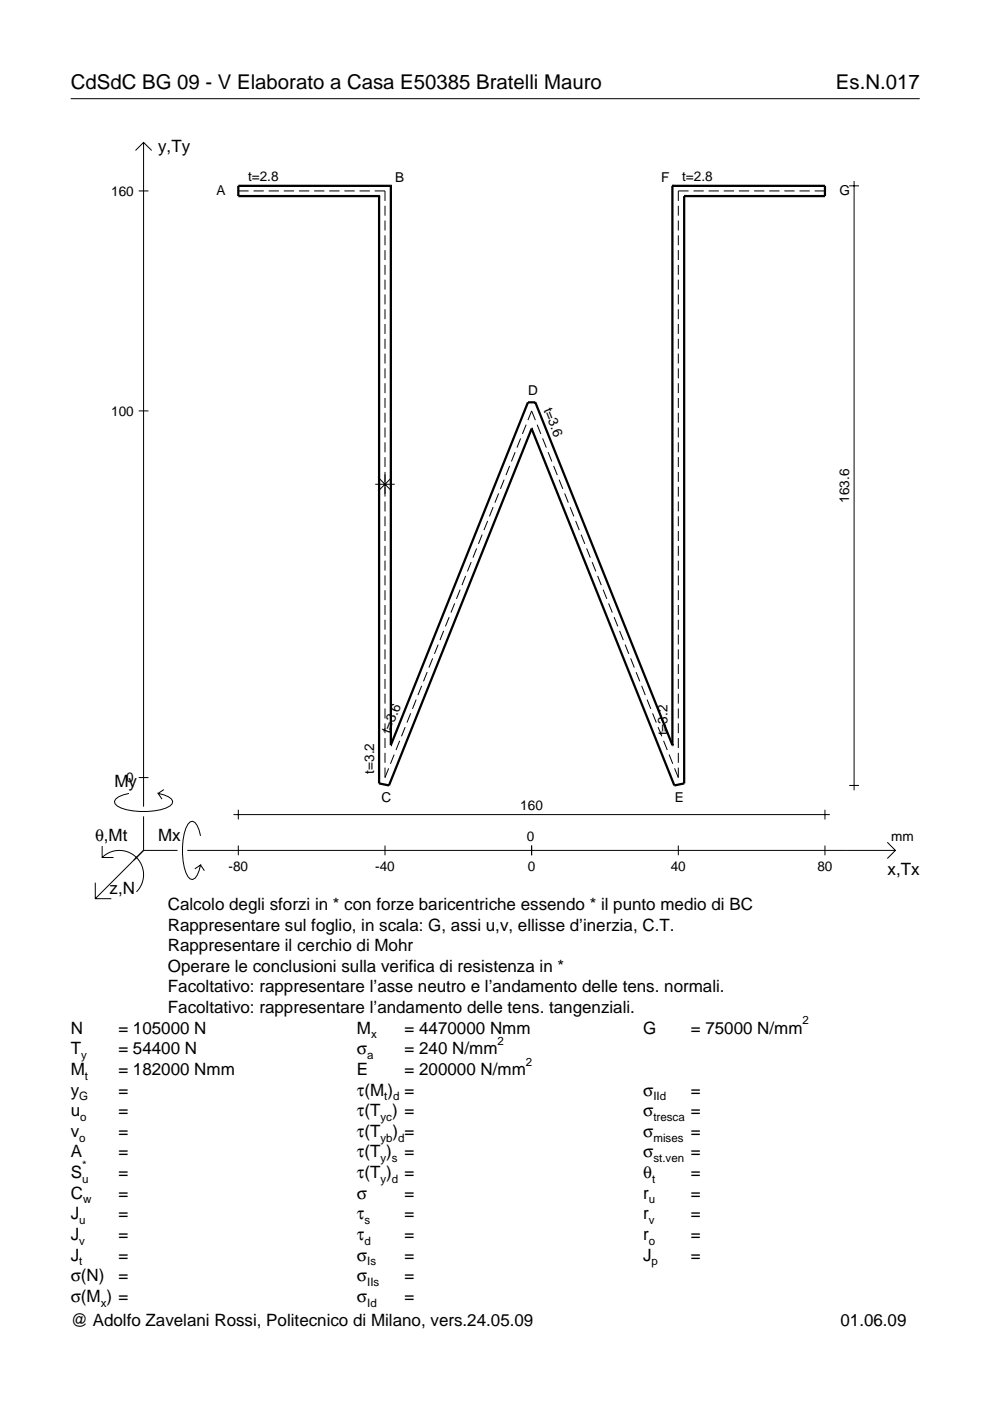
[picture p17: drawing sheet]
<svg xmlns="http://www.w3.org/2000/svg" width="210mm" height="297mm" viewBox="0 0 210 297" stroke-linecap="round" stroke-linejoin="round" font-family="sans-serif">
<defs><g id="words">
<g font-size="4.3">
<text x="15" y="18.9">CdSdC BG 09 - V Elaborato a Casa E50385 Bratelli Mauro</text>
<text x="177.2" y="18.9">Es.N.017</text>
</g>
<g font-size="3.6">
<text x="33.5" y="32.3">y,Ty</text>
<text x="24.3" y="166.9">My</text>
<text x="20.1" y="178.2">θ,Mt</text>
<text x="33.5" y="178.2">Mx</text>
<text x="188.2" y="185.5">x,Tx</text>
<text x="23.2" y="189.6">z,N</text>
<text x="35.6" y="192.9">Calcolo degli sforzi in * con forze baricentriche essendo * il punto medio di BC</text>
<text x="35.6" y="197.3">Rappresentare sul foglio, in scala: G, assi u,v, ellisse d’inerzia, C.T.</text>
<text x="35.6" y="201.7">Rappresentare il cerchio di Mohr</text>
<text x="35.6" y="206">Operare le conclusioni sulla verifica di resistenza in *</text>
<text x="35.6" y="210.4">Facoltativo: rappresentare l’asse neutro e l’andamento delle tens. normali.</text>
<text x="35.6" y="214.8">Facoltativo: rappresentare l’andamento delle tens. tangenziali.</text>
<text x="15" y="219.2">N</text>
<text x="25.1" y="219.2">= 105000 N</text>
<text x="75.7" y="219.2">M</text>
<text x="85.8" y="219.2">= 4470000 Nmm</text>
<text x="136.4" y="219.2">G</text>
<text x="146.5" y="219.2">= 75000 N/mm</text>
<text x="15" y="223.5">T</text>
<text x="15" y="227.9">M</text>
<text x="25.1" y="223.5">= 54400 N</text>
<text x="25.1" y="227.9">= 182000 Nmm</text>
<text x="75.7" y="223.5">σ</text>
<text x="75.7" y="227.9">E</text>
<text x="85.8" y="223.5">= 240 N/mm</text>
<text x="85.8" y="227.9">= 200000 N/mm</text>
<text x="15" y="232.3">y</text>
<text x="25.1" y="232.3">=</text>
<text x="75.7" y="232.3">τ(M ) =</text>
<text x="136.4" y="232.3">σ</text>
<text x="146.5" y="232.3">=</text>
<text x="15" y="236.7">u</text>
<text x="25.1" y="236.7">=</text>
<text x="75.7" y="236.7">τ(T ) =</text>
<text x="136.4" y="236.7">σ</text>
<text x="146.5" y="236.7">=</text>
<text x="15" y="241">v</text>
<text x="15" y="245.4">A</text>
<text x="25.1" y="241">=</text>
<text x="25.1" y="245.4">=</text>
<text x="75.7" y="245.4">τ(T )</text>
<text x="75.7" y="241">τ(T</text>
<text x="83.3" y="241">) =</text>
<text x="85.8" y="245.4">=</text>
<text x="136.4" y="241">σ</text>
<text x="136.4" y="245.4">σ</text>
<text x="146.5" y="241">=</text>
<text x="146.5" y="245.4">=</text>
<text x="15" y="249.8">S</text>
<text x="25.1" y="249.8">=</text>
<text x="75.7" y="249.8">τ(T )</text>
<text x="85.8" y="249.8">=</text>
<text x="136.4" y="249.8">θ</text>
<text x="146.5" y="249.8">=</text>
<text x="15" y="254.2">C</text>
<text x="25.1" y="254.2">=</text>
<text x="75.7" y="254.2">σ</text>
<text x="85.8" y="254.2">=</text>
<text x="136.4" y="254.2">r</text>
<text x="146.5" y="254.2">=</text>
<text x="15" y="258.5">J</text>
<text x="15" y="262.9">J</text>
<text x="25.1" y="258.5">=</text>
<text x="25.1" y="262.9">=</text>
<text x="75.7" y="258.5">τ</text>
<text x="75.7" y="262.9">τ</text>
<text x="85.8" y="258.5">=</text>
<text x="85.8" y="262.9">=</text>
<text x="136.4" y="258.5">r</text>
<text x="136.4" y="262.9">r</text>
<text x="146.5" y="258.5">=</text>
<text x="146.5" y="262.9">=</text>
<text x="15" y="267.3">J</text>
<text x="25.1" y="267.3">=</text>
<text x="75.7" y="267.3">σ</text>
<text x="85.8" y="267.3">=</text>
<text x="136.4" y="267.3">J</text>
<text x="146.5" y="267.3">=</text>
<text x="15" y="271.7">σ(N)</text>
<text x="25.1" y="271.7">=</text>
<text x="75.7" y="271.7">σ</text>
<text x="85.8" y="271.7">=</text>
<text x="15" y="281.2">@ Adolfo Zavelani Rossi, Politecnico di Milano, vers.24.05.09</text>
<text x="15" y="276">σ(M ) =</text>
<text x="75.7" y="276">σ</text>
<text x="85.8" y="276">=</text>
<text x="178.2" y="281.2">01.06.09</text>
</g>
<g font-size="2.9">
<text x="23.6" y="41.5">160</text>
<text x="45.9" y="41.4">A</text>
<text x="52.6" y="38.4">t=2.8</text>
<text x="83.8" y="38.5">B</text>
<text x="140.2" y="38.5">F</text>
<text x="144.6" y="38.4">t=2.8</text>
<text x="178" y="41.4">G</text>
<text x="112" y="83.7">D</text>
<text x="23.6" y="88.1">100</text>
<text x="115.2" y="86.8" transform="rotate(68 115.2 86.8)">t=3.6</text>
<text x="180.1" y="106.6" transform="rotate(-90 180.1 106.6)">163.6</text>
<text x="82.7" y="155.7" transform="rotate(-68 82.7 155.7)">t=3.6</text>
<text x="141.5" y="155.9" transform="rotate(-90 141.5 155.9)">t=3.2</text>
<text x="26.8" y="165.9">0</text>
<text x="79.4" y="164" transform="rotate(-90 79.4 164)">t=3.2</text>
<text x="80.9" y="170.1">C</text>
<text x="110.3" y="171.7">160</text>
<text x="143.1" y="170.1">E</text>
<text x="111.7" y="178.2">0</text>
<text x="189" y="178.2">mm</text>
<text x="48.4" y="184.7">-80</text>
<text x="79.5" y="184.7">-40</text>
<text x="111.9" y="184.7">0</text>
<text x="142.2" y="184.7">40</text>
<text x="173.3" y="184.7">80</text>
</g>
<g font-size="2.4">
<text x="78.7" y="220.2">x</text>
<text x="105.5" y="221.5">2</text>
<text x="170.2" y="217.2">2</text>
<text x="17.2" y="224.5">y</text>
<text x="77.9" y="224.5">a</text>
<text x="111.5" y="225.9">2</text>
<text x="16.8" y="233.3">G</text>
<text x="18" y="228.9">t</text>
<text x="81.5" y="233.3">t d</text>
<text x="138.5" y="233.3">IId</text>
<text x="17" y="237.7">o</text>
<text x="80.7" y="237.7">yc</text>
<text x="138.5" y="237.7">tresca</text>
<text x="16.8" y="242">o</text>
<text x="80.7" y="242">yb d</text>
<text x="138.5" y="242">mises</text>
<text x="17.4" y="250.8">u</text>
<text x="17.4" y="247.8">*</text>
<text x="80.7" y="246.4">y s</text>
<text x="80.7" y="250.8">y d</text>
<text x="138.2" y="250.8">t</text>
<text x="138.5" y="246.4">st.ven</text>
<text x="17.6" y="255.2">w</text>
<text x="137.6" y="255.2">u</text>
<text x="16.8" y="259.5">u</text>
<text x="16.8" y="263.9">v</text>
<text x="77.3" y="259.5">s</text>
<text x="77.3" y="263.9">d</text>
<text x="137.6" y="259.5">v</text>
<text x="137.6" y="263.9">o</text>
<text x="16.8" y="268.3">t</text>
<text x="77.9" y="268.3">Is</text>
<text x="138.2" y="268.3">p</text>
<text x="77.9" y="272.7">IIs</text>
<text x="21.4" y="277">x</text>
<text x="77.9" y="277">Id</text>
</g>
</g></defs>
<g fill="none" stroke="#000" stroke-width=".21">
<path d="M15 20.9h180M28.7 31.9l1.7-1.7 1.8 1.7M30.4 30.2v140.8M180.1 39.4h2M181.1 38.4v129.2M29.4 40.5h2.1M50.5 40.5h2.2M53.7 40.5h2.2M57 40.5h2.1M60.2 40.5h2.1M63.4 40.5h2.2M66.6 40.5h2.2"/>
<path d="M69.8 40.5h2.2M73 40.5h2.2M76.2 40.5h2.2M79.4 40.5h2.2v2.1M81.6 43.6v2.1M81.6 46.8v2.1M81.6 49.9v2.1M81.6 53v2.1M81.6 56.2v2.1M81.6 59.3v2.1M143.8 43.6v2.1M143.8 46.8v2.1"/>
<path d="M143.8 49.9v2.1M143.8 53v2.1M143.8 56.2v2.1M143.8 59.3v2.1M146 40.5h-2.2v2.1M147 40.5h2.2M150.2 40.5h2.2M153.4 40.5h2.2M156.7 40.5h2.1M159.9 40.5h2.2M163.1 40.5h2.2M166.3 40.5h2.2"/>
<path d="M169.5 40.5h2.2M172.7 40.5h2.2M81.6 62.4v2.1M81.6 65.6v2.1M81.6 68.7v2.1M81.6 71.8v2.1M81.6 75v2.1M81.6 78.1v2.1M143.8 62.4v2.1M143.8 65.6v2.1M143.8 68.7v2.1M143.8 71.8v2.1"/>
<path d="M143.8 75v2.1M143.8 78.1v2.1M29.4 87.1h2.1M81.6 81.2v2.2M81.6 84.4v2.1M81.6 87.5v2.1M81.6 90.6v2.2M81.6 93.8v2.1M81.6 96.9v2.1M108.1 98.8l-.8 1.9M109.2 95.9l-.8 1.9M110.4 93l-.8 1.9"/>
<path d="M111.6 90l-.8 2M111.9 89.1l.8-2 .8 2M113.9 90l.8 2M115 93l.8 1.9M116.2 95.9l.8 1.9M117.4 98.8l.8 1.9M143.8 81.2v2.2M143.8 84.4v2.1M143.8 87.5v2.1M143.8 90.6v2.2M143.8 93.8v2.1M143.8 96.9v2.1"/>
<path d="M79.6 102.7h4.1M80.2 101.2l2.9 2.9M81.6 100.1v5.2M81.6 106.3v2.1M81.6 109.5v2.1M81.6 112.6v2.1M81.6 115.7v2.1M81.6 118.9v2.1M83.1 101.2l-2.9 2.9M99.9 119.2l-.8 1.9M101.1 116.3l-.8 1.9M102.2 113.4l-.8 1.9"/>
<path d="M103.4 110.4l-.8 2M104.6 107.5l-.8 2M105.7 104.6l-.8 2M106.9 101.7l-.8 2M118.5 101.7l.8 2M119.7 104.6l.8 2M120.9 107.5l.8 2M122 110.4l.8 2M123.2 113.4l.8 1.9M124.4 116.3l.8 1.9M125.5 119.2l.8 1.9M143.8 100.1v2.1"/>
<path d="M143.8 103.2v2.1M143.8 106.3v2.1M143.8 109.5v2.1M143.8 112.6v2.1M143.8 115.7v2.1M143.8 118.9v2.1M81.6 122v2.1M81.6 125.1v2.1M81.6 128.3v2.1M81.6 131.4v2.1M81.6 134.5v2.1M81.6 137.7v2.1"/>
<path d="M91.7 139.6l-.8 1.9M92.9 136.7l-.8 1.9M94.1 133.8l-.8 1.9M95.2 130.8l-.8 2M96.4 127.9l-.8 2M97.6 125l-.8 2M98.7 122.1l-.8 2M126.7 122.1l.8 2M127.9 125l.8 2M129 127.9l.8 2M130.2 130.8l.8 2M131.4 133.8l.8 1.9"/>
<path d="M132.5 136.7l.8 1.9M133.7 139.6l.8 1.9M143.8 122v2.1M143.8 125.1v2.1M143.8 128.3v2.1M143.8 131.4v2.1M143.8 134.5v2.1M143.8 137.7v2.1M81.6 140.8v2.1M81.6 143.9v2.2M81.6 147.1v2.1M81.6 150.2v2.1"/>
<path d="M81.6 153.4v2.1M81.6 156.5v2.1M81.6 159.6v2.1M83.6 160l-.8 1.9M84.7 157.1l-.7 1.9M85.9 154.2l-.8 1.9M87.1 151.2l-.8 2M88.2 148.3l-.7 2M89.4 145.4l-.8 2M90.6 142.5l-.8 2M134.9 142.5l.7 2M136 145.4l.8 2"/>
<path d="M137.2 148.3l.8 2M138.4 151.2l.7 2M139.5 154.2l.8 1.9M140.7 157.1l.8 1.9M141.9 160l.7 1.9M143.8 140.8v2.1M143.8 143.9v2.2M143.8 147.1v2.1M143.8 150.2v2.1M143.8 153.4v2.1M143.8 156.5v2.1M143.8 159.6v2.1"/>
<path d="M21.7 179.4v2.4h2.4M27.3 168.2a3.6 3.6 0 0 0-3 1.7l.1 .5a5.6 5.6 0 0 0 3.8 1.5 13.4 13.4 0 0 0 7.8-1l.5-.5 .1-.5a3.6 3.6 0 0 0-3.1-1.7l.8 1.2M29.4 164.9h2.1M30.4 173.1v7.2M34.7 167.4l-1.2 .8M42.5 177.2a3.6 3.6 0 0 0-1.7-3.1l-.5 .2a5.7 5.7 0 0 0-1.5 3.7 13.3 13.3 0 0 0 1 7.9l.5 .5 .5 .1a3.6 3.6 0 0 0 1.7-3.1l-1.2 .8M49.5 172.7h126.4M50.5 171.7v2M50.5 179.3v2M81.6 162.8v2.1l.8-2M81.6 179.3v2M112.7 179.3v2"/>
<path d="M143.8 162.8v2.1l-.8-2M143.8 179.3v2M174.9 171.7v2M174.9 179.3v2M180.1 166.5h2M188.1 178.6l1.7 1.7-1.7 1.7M20.2 187.2v3.3h3.4M21.7 181.8a5.1 5.1 0 0 1 7.2 0 5.1 5.1 0 0 1 0 7.3M30.4 180.3l-10.2 10.2M30.4 180.3h7.2M39.7 180.3h150.1M42.5 183.4l.8 1.2"/>
</g>
<g fill="none" stroke="#000" stroke-width=".48">
<path d="M82.9 39.4h.1M82.9 39.4h-32.4v2.2h29.9M82.9 39.4v118.6M142.6 39.4h.1M142.6 39.4h32.3v2.2h-29.8M142.6 39.4v118.6M80.4 41.6h.1M80.4 41.6v124.5l2.1 .4 30.2-75.6M145.1 41.6h.1M145.1 41.6v124.5l-2.1 .4-30.3-75.6M112.7 90.9h.1M82.9 158h.1"/>
<path d="M82.9 158l29-72.7h1.6l29.1 72.7M142.6 158h.1"/>
</g>
<use href="#words"/>
</svg>
